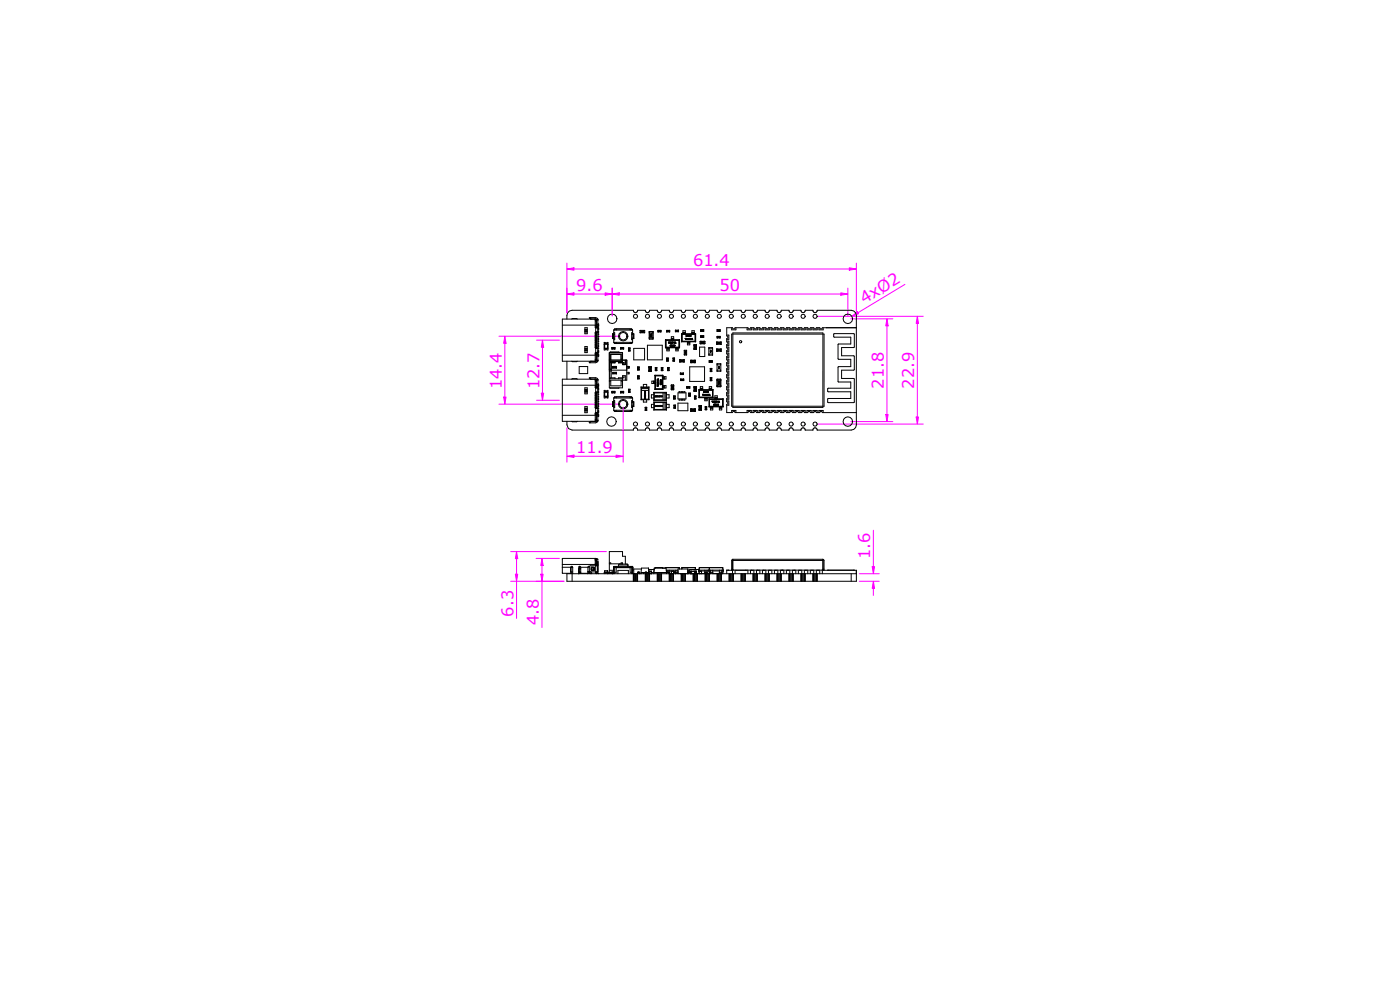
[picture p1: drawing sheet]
<svg xmlns="http://www.w3.org/2000/svg" width="297mm" height="210mm" viewBox="0 0 297 210" stroke-linecap="round" stroke-linejoin="round" font-family="sans-serif">
<defs><g id="words">
<g font-size="3.4" fill="#f0f">
<text x="147" y="56.4">61.4</text>
<text x="122.3" y="61.7">9.6</text>
<text x="152.6" y="61.7">50</text>
<text x="183.4" y="64.5" transform="rotate(-31 183.4 64.5)">4xØ2</text>
<text x="106.5" y="82.6" transform="rotate(-90 106.5 82.6)">14.4</text>
<text x="114.5" y="82.6" transform="rotate(-90 114.5 82.6)">12.7</text>
<text x="187.5" y="82.5" transform="rotate(-90 187.5 82.5)">21.8</text>
<text x="193.9" y="82.5" transform="rotate(-90 193.9 82.5)">22.9</text>
<text x="122.2" y="96.1">11.9</text>
<text x="184.6" y="118.5" transform="rotate(-90 184.6 118.5)">1.6</text>
<text x="108.9" y="130.8" transform="rotate(-90 108.9 130.8)">6.3</text>
<text x="114.3" y="132.6" transform="rotate(-90 114.3 132.6)">4.8</text>
</g>
</g></defs>
<!-- layer: dim -->
<path d="M185.3 112.5v7.7M182.3 123.3h4.2M182.3 121.7h4.2M185.3 123.3l.2 1.5h-.5zM185.3 124.8v1.5" fill="none" stroke="#f0f" stroke-width=".21"/>
<path d="M185.3 123.3l.2 1.5h-.5z" fill="#f0f"/>
<path d="M185 120.2h.5l-.2 1.5z" fill="none" stroke="#f0f" stroke-width=".21"/>
<path d="M185 120.2h.5l-.2 1.5z" fill="#f0f"/>
<path d="M113.7 118.5h5M115 120v1.8M113.7 123.3h5.9M114.7 121.8h.5l-.2 1.5zM115 123.3v9.8" fill="none" stroke="#f0f" stroke-width=".21"/>
<path d="M114.7 121.8h.5l-.2 1.5z" fill="#f0f"/>
<path d="M115 118.5l.2 1.5h-.5z" fill="none" stroke="#f0f" stroke-width=".21"/>
<path d="M115 118.5l.2 1.5h-.5z" fill="#f0f"/>
<path d="M108.3 117h20.3M109.6 117l.2 1.5h-.5zM109.6 118.5v3.3M108.3 123.3h11.3M109.6 123.3v7.9" fill="none" stroke="#f0f" stroke-width=".21"/>
<path d="M109.6 117l.2 1.5h-.5z" fill="#f0f"/>
<path d="M109.3 121.8h.5l-.2 1.5z" fill="none" stroke="#f0f" stroke-width=".21"/>
<path d="M109.3 121.8h.5l-.2 1.5z" fill="#f0f"/>
<path d="M180.7 67.1l1.2-1 .2 .4zM192 60.3l-10 6" fill="none" stroke="#f0f" stroke-width=".21"/>
<path d="M180.7 67.1l1.2-1 .2 .4z" fill="#f0f"/>
<path d="M120.3 55.8v10.6M121.8 57.1h58.4M180.2 56.8l1.5 .3-1.5 .2zM181.7 55.8v10.6" fill="none" stroke="#f0f" stroke-width=".21"/>
<path d="M180.2 56.8l1.5 .3-1.5 .2z" fill="#f0f"/>
<path d="M120.3 57.1l1.5-.3v.5z" fill="none" stroke="#f0f" stroke-width=".21"/>
<path d="M120.3 57.1l1.5-.3v.5z" fill="#f0f"/>
<path d="M129.9 62.4l1.5-.3v.5zM129.9 61.1v5.9M131.4 62.4h47M179.9 61.1v5.9" fill="none" stroke="#f0f" stroke-width=".21"/>
<path d="M129.9 62.4l1.5-.3v.5z" fill="#f0f"/>
<path d="M178.4 62.1l1.5 .3-1.5 .2z" fill="none" stroke="#f0f" stroke-width=".21"/>
<path d="M178.4 62.1l1.5 .3-1.5 .2z" fill="#f0f"/>
<path d="M105.8 71.3h25.8M107.1 71.3l.2 1.5h-.5zM107.1 72.8v11.4M105.8 85.7h25.8" fill="none" stroke="#f0f" stroke-width=".21"/>
<path d="M107.1 71.3l.2 1.5h-.5z" fill="#f0f"/>
<path d="M106.8 84.2h.5l-.2 1.5z" fill="none" stroke="#f0f" stroke-width=".21"/>
<path d="M106.8 84.2h.5l-.2 1.5z" fill="#f0f"/>
<path d="M113.8 72.2h4.9M115.1 72.2l.2 1.5h-.5zM115.1 73.7v9.7M113.8 84.9h4.9" fill="none" stroke="#f0f" stroke-width=".21"/>
<path d="M115.1 72.2l.2 1.5h-.5z" fill="#f0f"/>
<path d="M114.8 83.4h.5l-.2 1.5z" fill="none" stroke="#f0f" stroke-width=".21"/>
<path d="M114.8 83.4h.5l-.2 1.5z" fill="#f0f"/>
<path d="M180.5 67.6h8.9M188.2 67.6l.2 1.5h-.5zM188.2 69.1v18.8M180.5 89.4h8.9" fill="none" stroke="#f0f" stroke-width=".21"/>
<path d="M188.2 67.6l.2 1.5h-.5z" fill="#f0f"/>
<path d="M187.9 87.9h.5l-.2 1.5z" fill="none" stroke="#f0f" stroke-width=".21"/>
<path d="M187.9 87.9h.5l-.2 1.5z" fill="#f0f"/>
<path d="M173.5 67.1h22.4M194.6 67.1l.3 1.5h-.5zM194.6 68.6v19.9M173.5 90h22.4" fill="none" stroke="#f0f" stroke-width=".21"/>
<path d="M194.6 67.1l.3 1.5h-.5z" fill="#f0f"/>
<path d="M194.4 88.5h.5l-.3 1.5z" fill="none" stroke="#f0f" stroke-width=".21"/>
<path d="M194.4 88.5h.5l-.3 1.5z" fill="#f0f"/>
<!-- layer: 0 -->
<g fill="none" stroke="#000" stroke-width=".21">
<path d="M119.3 75.3h7.2M119.3 69h7.2M120.3 76.6v3.8M121.3 67.7l1-.1 .2 .1M121.3 76.6h1.2M122.9 77.8h1.8v1.5h-1.8zM124.1 74.4h.5M124.1 74.3h.5M124.1 74.2h.5M124.1 74.1h.5M124.1 74h.5M124.1 73.9h.5"/>
<path d="M124.1 73.5h.5v1.3h-.5zM124.1 70.4h.5M124.1 70.3h.5M124.1 70.2h.5M124.1 70.1h.5M124.1 70h.5M124.1 69.9h.5M124.1 69.5h.5v1.3h-.5zM125.2 76.7v.2M125.2 67.4v.2M125.3 67.6l-.1 .1M125.3 76.6v.1"/>
<path d="M125.3 67.7l-.3-.3h1.4l.3 .1 .1 .3M125.5 76.6h.1M125.5 67.7h.1M125.6 76.6h.1M125.6 67.7h.1M126.1 76.6h-.1M126.1 67.7h-.1M126.3 75.2h.2M126.3 75.1h.2M126.3 75h.2M126.3 74.9v1.7M126.3 73.8l.5 .1"/>
<path d="M126.3 73.7h.2M126.3 73.6h.2M126.3 73.5h.2M126.3 73.3h.2M126.3 73.2h.2M126.3 73.1h.2M126.3 73h.2M126.3 72.8h.2M126.3 72.7h.2M126.3 72.6h.2M126.3 72.5h.2M126.3 72.3h.2"/>
<path d="M126.3 72.2h.2M126.3 72.1h.2M126.3 72h.2M126.3 71.8h.2M126.3 71.7h.2M126.3 71.6h.2M126.3 71.5h.2M126.3 71.3h.2M126.3 71.2h.2M126.3 71.1h.2M126.3 71h.2M126.3 70.8h.2"/>
<path d="M126.3 70.7h.2M126.3 70.6h.2M126.3 70.6v3.2M126.3 69.4l.1 .2M126.3 69.1h.2M126.3 74.9h.5M126.3 70.5l.5 .1M126.3 74.8h.2M126.3 69.5h.2M126.3 76.6h.1M126.3 68.1h.2M126.4 76.2h.1"/>
<path d="M126.4 76.3v.3M126.4 76.3h.1M126.4 73.9v.9M126.4 73.3v.2M126.4 72.3v.2M126.4 71.8v.2M126.4 70.8v.2M126.4 69.5v.9M126.4 68l.1 1.5M126.4 67.7l.1 .1-.1 1.8M126.4 67.7v.3M126.4 74.8l-.1 .1"/>
<path d="M126.4 74.8l.1 1.7-.1 .1M126.4 69.6l.6-.1v.5h-.2M126.5 76.5l-.2 .1M126.5 76.5h.3M126.5 76.3v.2M126.5 75.8h.1M126.5 74.8l-.1 1.5M126.5 70.4v3.5M126.5 67.8l-.2-.1v1.7M126.5 67.8v.2M126.5 67.8h.3M126.5 75.5h.3"/>
<path d="M126.5 75.2h.3M126.5 75h.3M126.5 69.3h.3M126.5 68.8h.3M126.5 68.6h.1M126.5 68h-.1M126.8 67.6l.1 .2-.1 .2M126.8 67.7h-7.5v8.9h7.5M126.8 76.5l-.1 .3-.3 .1h-1.4l.3-.3M126.8 75.3h.2M126.8 75.1h.2v.5h-.2M126.8 74.9v1.6"/>
<path d="M126.8 74.5h.2M126.8 74.3h.2v.5h-.6M126.8 73.8h.2v.2h-.2M126.8 73.8h-.5M126.8 73.3h.2v.2h-.2M126.8 72.8h.2v.2h-.2M126.8 72.3h.2v.2h-.2M126.8 71.8h.2v.2h-.2M126.8 71.3h.2v.2h-.2M126.8 70.8h.2v.2h-.2M126.8 70.4l-.5 .2M126.8 70.3h.2v.2h-.2"/>
<path d="M126.8 69.4v5.5M126.8 69.4h-.5M126.8 69.1l-.5 .1M126.8 68.9h.2M126.8 68.7h.2v.5h-.2M126.8 76.3v.4M126.8 67.8v1.6M127 69.7l-.2 .1M128.2 73.8h.1M128.2 73h.1M128.2 72.6l.4 .2 .4-.2v1.6l-.4-.2-.4 .2zM128.3 73l-.1 .9"/>
<path d="M128.3 72.9l.6 .1M128.9 73v.9h-.6M128.9 73.9h.1M128.9 73.8h.1M128.9 72.9h-.7v1M128.9 72.9v1h-.7M128.9 72.9v.1M128.9 73h.1M129.3 76.4h3.7v4.2h-3.7M129.4 76.7v1.6M129.4 76.7l.3 .3M129.4 78.7v1.6"/>
<path d="M129.6 76.2h-.3M129.7 77v3.1M129.7 78.3h-.4M129.7 78.7h-.4M129.8 73.7h.7v.3h-.7zM129.8 73.7l.1 .1M129.9 74h-.1M129.9 73.7v.3M129.9 73.9h.1M130 71.8h.2M130 70.8v1M130 70.8h.2"/>
<path d="M130 70.8h.1M130 73.9h-.1M130 77.7v.4M130 77.7l.1 .1M130 79v.3M130 79l.1 .1M130 73.9h.1M130 73.8h.1M130.1 77.8v.2M130.1 78l-.1 .1M130.1 79.1v.1M130.1 79.2l-.1 .1"/>
<path d="M130.1 73.8v.1M130.1 73.8h.1M130.1 73.8h-.1M130.1 73.9h.1M130.2 72.6l.2 .2h.3M130.2 72.6h4M130.2 71.7v.9M130.2 70.6h.2v1.5h-.2M130.2 70v.9M130.2 70h4M130.2 73.8v.1M130.2 73.9h.1"/>
<path d="M130.3 73.9h-.1M130.3 73.8h.1M130.3 73.9h.1M130.3 73.8v.1M130.4 74h.1M130.4 73.7v.3M130.4 72.6v.3h3.6v-.3M130.4 70.9h-.2v.8h.2M130.4 69.8l-.2 .2M130.4 69.8v.2M130.4 73.7l-.1 .1M130.5 76.7v.3h-.8"/>
<path d="M130.5 76.9h-.9M130.7 77.8v.2M130.7 77.8h-.6M130.7 78l.1 .1M130.7 78h-.6M130.7 79.1v.1M130.7 79.1h-.6M130.7 79.2l.1 .1M130.7 79.2h-.6M130.7 72.6v.3M130.7 69.8v.2M130.8 77.7v.4"/>
<path d="M130.8 77.7l-.1 .1M130.8 77.7h-.8M130.8 78.1h-.8M130.8 79v.3M130.8 79l-.1 .1M130.8 79h-.8M130.8 79.3h-.8M131.2 76.7v.3h1.2M131.2 76.9h1.2v.4M131.3 74.7l-1.9 .1M131.3 74.7v.1M131.6 73.7h.7v.3h-.7z"/>
<path d="M131.7 73.7v.1M131.7 74h.1M131.7 73.7v.3M131.8 76.4v-1.2h-2.2v1.2M131.8 73.9h.1M131.8 73.8v.1M131.9 73.8l-.1 .1M131.9 73.9h-.1M131.9 73.8h.1M132 73.9h.1M132 73.8h-.1M132 73.8l-.1 .1"/>
<path d="M132 73.8v.1M132 73.8v.1zM132.1 73.8l-.1 .1M132.1 74.9h-2.8M132.1 76.2h-.3M132.1 76.7h-2.7M132.1 73.9h.1M132.1 73.8v.1M132.1 73.8h.1M132.2 73.9h.1M132.2 73.8v.1M132.2 74h.1"/>
<path d="M132.2 73.7v.3M132.3 73.7l-.2 .1M132.4 79.7v.4h-1.2v.2M132.7 76.4v.9h-.6v-2.5h-2.8v7.5h2.8v-2.6h.6v.9M133 77.7h.5v.4h-.5M133 78.5h-3.7M133 79h.5v.3h-.5M133.3 74.4h.4M133.3 73.8l.1 .1M133.3 73.8h.4v.7h-.4zM133.3 73.9h.4M133.4 77.7v.4"/>
<path d="M133.4 79v.3M133.4 74.4h-.1M133.5 74.1l-.1 .1M133.5 74.2h-.1M133.5 74.2h.1M133.5 74.2l.1 .1M133.5 74.2v.1M133.5 74.1v.1M133.5 74.1h.1M133.5 74l-.1 .1M133.5 74.1l.1 .1M133.6 74.1l-.2 .1"/>
<path d="M133.6 74l-.1 .1M133.6 74.2h-.1M133.6 73.9l-.2 .1M133.6 73.9h.1M133.6 74.1h-.1M133.6 74.4h.1M133.7 73.8l-.1 .1M133.7 72.6v.3M133.7 69.8v.2M134 70.9h.3v.8h-.3M134 69.8l.2 .2M134 69.8v.2"/>
<path d="M134 69.8h-3.6M134.2 72.6l-.2 .2h-.3M134.2 71.7v.9M134.2 70.8h.2M134.2 70.6h-.2v1.5h.2M134.2 70v.9M134.4 65.8h-13a1.34 1.34 0 0 0-1.1 1.9M134.4 65.8h.1M134.4 70.8v1M134.4 73.9h2.3v2.4h-2.3zM134.5 71.8h-.3M134.5 71.8h-.1"/>
<path d="M134.5 70.8h-.3M135.3 79.7h.3v.7h-.3zM135.3 79.8h.1M135.3 79.8h.3M135.3 78.4h.3M135.3 77.9h.1M135.3 77.9h.3M135.3 77.8h.3v.7h-.3zM135.3 65.8h1.6M135.3 65.8a.46 .46 0 0 1-.5 .5 .46 .46 0 0 1-.4-.5M135.3 78.4v.1M135.4 79.9h.1"/>
<path d="M135.4 80v.1M135.4 78.2v.1M135.4 78h.1zM135.4 78.1v.1M135.4 78v.2M135.4 80h.1M135.4 78.2h.1M135.4 78.3h.1M135.4 78v.1M135.5 80h.1M135.5 78.1h.1M135.5 78.1v.1"/>
<path d="M135.5 78.1l-.1 .1M135.5 79.9h-.1M135.5 78.4h-.1M135.5 78.3v.1M135.5 78.2h-.1M135.5 78.2l-.1 .1M135.5 78h-.1M135.5 78.3h.1M135.5 78.4l.1 .1M135.6 79.8h-.1M135.6 77.9h-.1M135.8 70.1h1v.5h-1z"/>
<path d="M135.8 70.1h.1M135.9 70.5l-.1 .1M135.9 70.1v.5M136.1 70.3h.1M136.1 70.3v.1M136.2 70.4h-.1M136.2 70.3h-.1M136.2 70.3v.1M136.2 70.3h.1M136.3 70.3h-.1M136.3 70.3h.1M136.3 70.3v.1"/>
<path d="M136.3 70.4h.1M136.4 70.3h.1M136.4 70.3v.1M136.5 70.3l-.1 .1M136.6 70.5l.1 .1M136.6 70.1v.5M136.7 70.1h-.1M136.9 65.8h.1M137.3 73.2h3.2v3.1h-3.2zM137.6 78.8h.6M137.6 77.8v.2h.6M137.6 77.8v1"/>
<path d="M137.6 77.8h.6M137.7 71.9h.8M137.7 71.6h.8M137.7 70.6h.8M137.7 70.3h.8M137.8 71.9h.7M137.8 70.3h-.1M137.8 70.3v1.6M137.8 70.6v1M137.8 78.5h.1M137.9 78.2v.1M137.9 78.2h.1"/>
<path d="M137.9 78.4v.1M137.9 78.3l-.1 .2M137.9 78.3h.1M137.9 78.1h.1M137.9 78.1l-.1 .1M137.9 78.4h.1M138 78.5h.1M138 78.2h.1M138 78.2h-.1M138 78.3h-.1M138 78.3l-.1 .1M138 78.1h-.1"/>
<path d="M138 78.4l-.1 .1M138 78.1l-.1 .1M138.1 70.9l.1-.1-.1 .1M138.1 70.9h.1M138.1 71.3h.1M138.1 71h.1M138.1 71.4h.1M138.1 71.2h.1zM138.1 70.9h.1zM138.1 71.3v.1M138.1 71l.1 .1M138.1 77.8v1"/>
<path d="M138.2 71h.1M138.2 71.4h.1M138.2 71.4h-.1M138.2 71l-.1 .1M138.2 78.8h-.1M138.2 78.6h-.6v.2M138.2 77.8h-.1M138.2 71.3h.1M138.2 71.3v.1M138.2 71v.1M138.3 71.3l-.1 .1M138.3 71.3h-.1"/>
<path d="M138.5 70.3v1.6M138.5 70.3h.1M138.9 79.6v3M138.9 79.6l.1 .1M139 79.6h1.6M139 79.6h-.1M139 78.5h.3M139 78l.1 .1M139 78.1h.3M139 78h.3v.6h-.3zM139 79.7v2.8M139 79.7h1.5"/>
<path d="M139 79.7v2.8h1.5M139 79.7h.1M139.1 78.5l-.1 .1M139.1 78.4h.2M139.1 78.1l.1 .1M139.1 78.1h.2M139.1 78.5h.1M139.1 78.5l.2 .1M139.1 78.2v.1M139.1 78.3h.1M139.1 78.4h.1M139.1 78.1v.1"/>
<path d="M139.2 78.2l-.1 .1M139.2 78.4h-.1M139.2 78.2h-.1M139.2 78.2h.1M139.2 78.3h.1M139.3 78.4h-.1M139.3 78.3l-.1 .1M139.3 78.3h-.1M139.3 78.1h-.2M139.3 78.1l-.1 .1M139.3 78.4h-.2M139.3 78.2l-.1 .1"/>
<path d="M139.3 78v.1M139.4 65.8h.1M139.4 65.8h-1.6a.46 .46 0 0 1-.4 .5 .46 .46 0 0 1-.5-.5M139.6 70.1h.6v.3h-.6zM139.6 70.1h.1M139.7 70.4h-.1M139.7 70.1v.3M139.7 70.2h.1M139.7 70.2v.1M139.8 70.2h-.1M139.8 70.2l-.1 .1M139.9 70.3h.1"/>
<path d="M139.8 70.2h.1M139.9 70.2v.1M139.9 70.2h.1M139.9 70.2l.1 .1M140 70.2h-.1M140 70.2h.1M140 70.2l-.1 .1M140 70.2v.1M140.1 70.2h.1M140.1 70.2v.1M140.1 70.4h.1M140.1 70.1v.3"/>
<path d="M140.2 70.1h-.1M140.3 78.5h.3M140.3 78v.1M140.3 78.1h.3M140.3 78h.3v.6h-.3zM140.3 78.5v.1M140.4 78.4h.1M140.4 78.1l.1 .1M140.4 78.1h.1M140.4 78.5h.1M140.4 78.5l.2 .1M140.4 78.2v.1"/>
<path d="M140.4 78.3h.1M140.4 78.1v.1M140.5 78.4h-.1M140.5 78.2h-.1M140.5 78.2h.1M140.5 78.3h-.1M140.5 78.3h.1M140.5 78.3l-.1 .1M140.5 78.4h.1M140.5 78.1h-.1M140.5 78.1v.1M140.5 79.7v2.8"/>
<path d="M140.5 79.7l.1-.1v3M140.5 78.2v.1M140.6 78v.1M140.6 79.9h.7v.5h-.7M140.8 79.9v.5M140.9 79.9v.5M141.2 72.1v1.7M141.2 72.1l.1 .1M141.2 73.8h2.9M141.2 72.1h2.9M141.2 72.1h.1M141.3 72.2v1.5h2.8"/>
<path d="M141.3 72.2h2.8M141.3 72.2l-.1 1.6M141.3 72.2h.1M141.4 70.1h.7v.3h-.7zM141.4 76.5h.4M141.4 75.9h.4v.7h-.4zM141.4 76h.1M141.4 76h.4M141.5 70.1h.1M141.5 73.8v.6h.5v-.6M141.5 74h.5M141.5 70.4h.1"/>
<path d="M141.5 70.1v.3M141.5 76.4h.2zM141.5 76.3h.1M141.5 76.2v.1M141.5 70.2h.1M141.6 70.2v.1l.1-.1M141.6 76.4h-.1M141.6 76.2l-.1 .1M141.6 76.2h-.1M141.6 78.5h.3M141.6 78l.1 .1M141.6 78.1h.3"/>
<path d="M141.6 78h.3v.6h-.3zM141.6 70.2l.1 .1M141.6 76.2h.1M141.7 76.4l-.3 .2M141.7 76.4h-.1M141.7 76.3l-.2 .1M141.7 76.2l-.1 .1M141.7 76.1l-.1 .1M141.7 78.5l-.1 .1M141.7 70.2h-.1M141.7 70.2h.1M141.7 76.4h.1"/>
<path d="M141.7 76.2h-.1M141.7 78.2l.1 .1M141.7 78.1h.1M141.7 70.2v.1M141.7 76.5l.1 .1M141.7 78.3h.1M141.7 78.4h.1M141.7 78.3v.1M141.8 76h-.1M141.8 70.2l-.1 .1M141.8 78.4l-.1 .1M141.8 78.4v.1"/>
<path d="M141.8 78.2l-.1 .1M141.8 78.2h-.1M141.8 78.2v.1M141.8 70.3h-.1M141.8 78.3h-.1M141.8 70.3h.1M141.8 78.3h.1M141.8 78.3l.1 .1M141.8 70.2l.1 .1M141.9 78.3l-.1 .1M141.9 78.1h-.2M141.9 78.6h.1"/>
<path d="M141.9 78h.1M141.9 70.2v.1M141.9 70.2h.1M141.9 70.2h-.1M141.9 72.7h.1M142 74h-.5M142 65.8h-1.6a.46 .46 0 0 1-.5 .5 .46 .46 0 0 1-.5-.5M142 65.8h.1M142 70.4h.1M142 70.1v.3M142 72.6l-.1 .2-.1-.2h.2M142 72.6l.1 .2"/>
<path d="M142 70.1h.1M142.1 72.6l-.2 .2M142.1 72.6h.1M142.1 72.7h.1M142.1 72.8h.1M142.2 72.6l-.1 .2M142.2 72.6h.1M142.2 73.2v.1M142.2 73.2l-.1 .1M142.2 73.2l.1 .1M142.2 73.4h.1M142.2 73.3h.1"/>
<path d="M142.3 72.6l-.1 .2M142.3 73.4h-.1M142.3 73.2l-.1 .1M142.3 72.7h.1M142.3 73.4h.1M142.3 73.3h.1M142.3 72.7v.1M142.3 72.7l.1 .1M142.3 72.5v.3M142.3 72.5v.2M142.3 73.2h.2l-.1 .2 .1-.2zM142.3 72.6h.1"/>
<path d="M142.4 72.8h-.1M142.4 72.6l-.1 .1M142.4 72.1v-.7h.5v.7M142.4 71.9h.5M142.4 71.8h.5M142.5 73.2h.1M142.5 73.4h.2zM142.5 72.6v.1M142.5 72.5l.1 .1M142.5 72.5v.1M142.5 72.7v.1M142.6 72.7h-.1"/>
<path d="M142.6 72.7h.1M142.6 72.7l-.1 .1M142.6 72.6h-.1M142.6 73.4v-.2v.2M142.7 72.7v.1M142.8 76.5h.3M142.8 75.9h.3v.7h-.3zM142.8 76h.1M142.8 76h.3M142.8 72.6l-.1 .1M142.8 72.6h-.1h.1l-.1 .1M142.8 72.6h.1"/>
<path d="M142.8 76.5v.1M142.9 72.7h.1M142.9 76.4h.1zM142.9 76.1v.1M142.9 76.5h.1M142.9 76.3h.1M142.9 76.2v.1M142.9 73.2l-.2 .1M142.9 73.2l.1 .2-.3-.1M142.9 73.2v.2l-.1-.1M142.9 73.2l-.1 .1M142.9 76.4h.1"/>
<path d="M142.9 76.2h.1M143 76.2h.1M143 76.2l-.1 .1M143 76.5l.1 .1M143 76.3l-.1 .1M143 76.4h-.1M143 76.2v.1M143 73.4h.2M143 73.4h.1M143.1 73.3l.1 .1M143.1 72.5l-.1 .2M143.1 72.5l.1 .3-.2-.1"/>
<path d="M143.1 73.3h.1M143.1 76h-.1M143.1 73.4h.1M143.2 73.4h.1M143.2 73.4h-.1M143.2 73.3h.1M143.2 73.2v.1M143.2 73.3v.1M143.2 73.3l-.1-.1-.1 .1M143.2 72.8h.2zM143.3 70h.7v.4h-.7zM143.3 72.8v-.2v.2"/>
<path d="M143.3 70l.1 .3M143.4 73.8v.6h.5v-.6M143.4 74h.5M143.4 70.3l-.1 .1M143.4 70v.4M143.4 70.3h.1M143.5 70.2v.1M143.5 70.1v.1M143.5 70.1v.2zM143.6 70.1l-.1 .2M143.6 70.1h.1M143.6 70.2h.1"/>
<path d="M143.7 70.2h.1M143.7 70.2l-.1 .1M143.7 70.2l.1 .1M143.8 70.2l-.1 .1M143.8 70.2v.1M143.9 70.3v.1M143.9 70v.4M143.9 74h-.5M143.9 70v.1M144.1 73.7v.1M144.1 73.7l.1 .1M144.1 73.7h.1"/>
<path d="M144.1 72.2v1.5M144.2 73.8h-.1M144.2 72.1l-.1 1.6M144.2 72.1l-.1 .1M144.2 72.1v1.7M144.2 76.3h1v.5h-1zM144.2 76.3h.1M144.3 79.1h.7v.4h-.7zM144.3 76.7l-.1 .1M144.3 76.3v.5M144.4 79.1v.1M144.4 79.1v.4"/>
<path d="M144.5 79.2v.2M144.5 79.4h.1M144.5 79.2h.1M144.5 79.4l-.1 .1M144.5 76.5v.1M144.5 65.8h-1.6a.46 .46 0 0 1-.5 .5 .46 .46 0 0 1-.4-.5M144.5 65.8h.1M144.5 79.3h.1M144.5 76.6h.1M144.6 76.5l-.1 .1M144.6 79.2l-.1 .1M144.6 79.2v.1"/>
<path d="M144.6 70.8v1.7l.1-.1M144.6 70.8l.1 .1M144.6 76.6h.1M144.6 70.8h3M144.6 70.8h.1M144.6 79.3v.1M144.6 79.2l-.1 .2M144.6 76.5v.1M144.6 79.2h.1M144.6 79.2l.1 .1M144.7 76.5l-.1 .1M144.7 76.5h-.1"/>
<path d="M144.7 76.6h.1M144.7 72.4h2.8M144.7 70.9h2.8M144.7 79.3h-.1M144.7 79.3h.1M144.7 79.3l-.1 .1M144.7 79.3v.1M144.7 70.9v1.5M144.7 70.9h.1M144.7 76.5h.1M144.8 76.5l-.1 .1M144.8 76.6h.1"/>
<path d="M144.8 76.5h.1M144.8 76.5v.1M144.8 79.2v.1M144.8 79.2v.2zM144.8 79.2v.2v-.1M144.9 76.6h.1M144.9 70.8v-.6h.5v.6M144.9 70.6h.5M144.9 70.5h.5M144.9 79.4v.1M144.9 79.1v.4M144.9 79.1v.1"/>
<path d="M145 76.7l.1 .1M145 76.3v.5M145.1 76.3h.1M145.2 75.2h.5M145.2 74.5h.5M145.2 74.3h.5v1h-.5zM145.2 74.4v.1M145.2 75.2v.1M145.3 71.8h.2zM145.4 74.9v.1M145.4 75h.1M145.4 74.8v.1"/>
<path d="M145.4 74.7l.1 .1M145.4 74.7h.1M145.4 74.9h.1M145.4 74.7v.1M145.4 72h.1M145.4 71.8v.2M145.4 74.6v.1M145.5 74.8h.1M145.5 74.7l-.1 .1M145.5 74.7h-.1M145.5 74.9h-.1M145.5 74.8l-.1 .1"/>
<path d="M145.5 71.3l.1 .1M145.5 71.2h.2M145.6 71.2l-.1 .1M145.6 71.2l.1 .1M145.6 71.2h.1M145.6 75.2l.1 .1M145.6 71.3v.1M145.7 74.4l-.1 .1M145.7 71.3h-.2M145.7 71.2h-.1M145.7 71.3h.1M145.7 71.3l-.1 .1"/>
<path d="M145.8 71.3l.2-.1-.1 .2M145.8 71.3l.1 .1M145.8 71.9l-.1 .1M145.8 71.9l-.2-.1 .1 .2M145.8 71.9h.1M145.8 72.8h.5M145.8 72.7h.5M145.8 72.5v.7h.5v-.7M145.9 72h.1M146 71.8h-.1M146 71.8h.1M146 71.1l.2 .1z"/>
<path d="M146.1 71.8h-.1M146.1 71.8l-.2 .2M146.1 71.8l-.1 .2h.1M146.1 71.8h-.2M146.1 72h-.2M146.1 71.2v.2v-.2M146.2 72h-.1M146.2 71.9h.1M146.2 71.8h-.1M146.2 71.4h.1M146.2 71.8h.1M146.2 71.8v.1"/>
<path d="M146.3 71.9l-.1 .1M146.3 71.8l-.1 .1M146.3 71.8h-.1M146.3 71.9l-.2 .1M146.3 77.8h3.2v3.1h-3.2zM146.3 71.2h.1M146.4 71.9v.1M146.4 71.2h-.1M146.4 71.2l-.2 .2M146.4 71.2l-.1 .2h.1M146.4 71.4h-.2M146.4 71.8v.1"/>
<path d="M146.4 71.8l-.1 .1M146.4 71.9v.1l-.1-.1M146.4 71.9h.1M146.4 71.8h.1M146.5 71.8h-.1M146.5 71.9l-.1 .1M146.5 71.9h-.1M146.5 71.3h-.1M146.5 71.8h.1M146.5 71.2v.1M146.5 71.2h.1M146.5 71.1v.1"/>
<path d="M146.5 71.3v.1M146.5 76.4h1M146.5 76.4v.5M146.5 76.4h.1M146.6 71.3h.1M146.6 71.2h-.1M146.6 71.9l.2 .1M146.6 71.3h-.1M146.6 71.1l-.1 .1M146.6 71.3h-.2M146.6 71.8l-.1 .2 .1-.2 .1 .2M146.7 71.9h-.1"/>
<path d="M146.7 76.4v.5h-.2M146.8 70.8v-.6h.5v.6M146.8 70.6h.5M146.8 70.5h.5M146.8 71.9l.2 .1-.1-.2-.2 .2M146.8 76.6h.1M146.8 76.6l.1 .1M146.8 71.9h.1M146.8 76.7h.1M146.9 76.7h-.1M146.9 71.9l-.1-.1v.2M146.9 76.7h.1"/>
<path d="M146.9 76.6v.1M146.9 76.7l-.1 .1M147 76.6l-.1 .1M147 76.7h.1M147 76.6v.2M147.1 65.8h-1.7a.46 .46 0 0 1-.4 .5 .46 .46 0 0 1-.5-.5M147.1 65.8h.1M147.1 76.7l-.1 .1M147.1 76.7h.1M147.1 76.7l.1 .1M147.2 74.1h.5M147.2 73.9h.5"/>
<path d="M147.2 73.3h.5M147.2 73.1h.5M147.2 76.7v.1M147.2 76.6v.1M147.2 74.1h.1M147.2 73.1v1M147.2 73.1h.1M147.3 73.3v.6M147.3 76.4v.5h.2M147.4 73.6v.1M147.4 73.7h.1M147.4 73.6h.1"/>
<path d="M147.4 73.4h.1M147.5 73.5h.1M147.5 73.4l-.1 .1M147.5 72.4l.1 .1M147.5 70.9l.1-.1v1.7M147.5 70.9v1.5M147.5 73.7l-.1 .1M147.5 73.4h-.1M147.5 73.4v.1M147.5 72.4h.1M147.5 73.7h.1M147.5 73.7h-.1"/>
<path d="M147.5 73.6v.1M147.5 73.6h.1M147.5 73.5v.1M147.5 76.9h-1M147.5 76.9h.1M147.5 76.4v.5M147.5 73.5l-.1 .1M147.5 73.4h.1M147.6 73.7l-.2 .1M147.6 73.5l-.1 .1M147.6 72.5h-3M147.7 73.1v1"/>
<path d="M148.4 73.6h1.1v2h-1.1zM148.5 72.9h1M148.5 72.4h1M148.6 72.9h.9M148.6 72.4v.5M148.6 72.4h-.1M148.6 71.2h.7v.3h-.7zM148.6 69.9h.7v.4h-.7zM148.7 71.2v.1M148.7 69.9v.1M148.7 71.5h.1M148.7 70.2v.1"/>
<path d="M148.7 71.2v.3M148.7 69.9v.4M148.7 72.4h.6M148.7 72.4v.5M148.8 71.3h.1M148.8 71.3v.1M148.8 70v.2zM148.8 70v.2M148.8 70.1v.1M148.8 70v.1M148.9 72.6l-.1 .1M148.9 72.6v.1z"/>
<path d="M148.9 70.1h.1M148.9 71.3v.1M148.9 71.3v.2zM148.9 72.7h.1M148.9 71.3v.2v-.1M148.9 70.1l.1 .1M148.9 70v.1M149 71.3v.1M149 71.3h.1M149 70l-.1 .1M149 70.2h.1M149 72.6l-.1 .1"/>
<path d="M149 72.6h.1M149 72.7h.1M149 71.4v.1M149 72.6v.1M149 72.7h-.1M149 71.4h.1M149 72.6l.1 .1M149 70v.2M149.1 70l-.1 .1M149.1 70.1l-.1 .1M149.1 72.6l-.1 .1M149.1 72.6v.1"/>
<path d="M149.1 71.4v.1M149.1 71.3v.1M149.2 70v.2M149.2 70h-.1M149.2 71.3l-.1 .2M149.2 72.6h.1M149.2 72.7h.1M149.2 71.5h.1M149.2 71.2v.3M149.2 70.2l.1 .1M149.2 69.9v.4M149.2 72.6v.1"/>
<path d="M149.3 72.7h.1M149.3 72.6h-.1M149.3 71.2l-.1 .1M149.3 69.9l-.2 .1M149.3 72.4v.5M149.5 72.4v.5M149.5 72.4h.1M150.4 75.1h.8M150.4 74h.8M150.4 73.8v.2M150.4 73.7h.8v1.6h-.8zM150.4 75.1v.2"/>
<path d="M150.4 76.5h.7v.3h-.7zM150.5 76.5v.1M150.5 76.8h.1M150.5 76.5v.3M150.6 76.6l.1 .1M150.6 76.6v.1M150.7 76.6l-.1 .1M150.7 76.7h.1M150.7 78.7h.3M150.7 78.1h.3v.7h-.3zM150.7 78.2h.1M150.7 78.2h.3"/>
<path d="M150.7 74.7h.1M150.7 74.5h.1M150.7 74.3v.1M150.7 74.5v.1M150.7 74.6h.1M150.7 78.7v.1M150.7 74.4h.1M150.7 76.6h.1M150.7 74.4v.1M150.7 74.3l.1 .1M150.8 76.7h-.1M150.8 74.7h-.1"/>
<path d="M150.8 74.5h-.1M150.8 74.4l-.1 .1M150.8 78.6h.1M150.8 78.4h.1M150.8 74.4h.1M150.8 76.6h-.1M150.8 76.6l-.1 .1M150.8 78.3h.1M150.8 74.5l-.1 .1M150.8 74.6h-.1M150.8 76.7h.1M150.8 74.6h.1"/>
<path d="M150.8 74.3v.1M150.8 74.5v.1M150.8 74.4v.1M150.8 78.5h.1M150.8 76.6v.2M150.8 76.6l.1 .1M150.8 76.6v.1M150.9 78.6h-.1M150.9 78.4h-.1M150.9 76.7h-.1M150.9 76.6l-.1 .1M150.9 76.7h.1"/>
<path d="M150.9 78.5h.1M150.9 78.5v.1M150.9 78.6l-.1 .1M150.9 78.6h.1M150.9 78.4h.1M150.9 78.5l-.1 .1M150.9 78.3h-.1M150.9 78.3h.1M150.9 76.6h.1M151 78.7v.1M151 76.6v.1M151 78.2h.1"/>
<path d="M151 76.8h.1M151 76.5v.3M151.1 76.5l-.2 .1M151.1 75.1l.1 .2M151.2 73.8l-.1 .2M152 74h1v.5h-1zM152 72.5h1v.5h-1zM152.1 74l.1 .1M152.1 72.5l.1 .1M152.1 71.4h.7v.3h-.7zM152.1 69.9h.7v.4h-.7zM152.1 78.5h.8"/>
<path d="M152.1 77.4h.8M152.1 77.2h.8v1.6h-.8zM152.1 77.2l.1 .2M152.2 71.4h.1M152.2 69.9v.1M152.2 78.5l-.1 .2M152.2 74.5h-.1M152.2 74v.5M152.2 73h-.1M152.2 72.5v.5M152.2 71.6v.1M152.2 71.4v.3"/>
<path d="M152.2 70.2v.1M152.2 69.9v.4M152.2 70h.1M152.3 71.4l-.1 .2M152.3 70l-.1 .2M152.3 71.6h.1M152.3 70.2h.1M152.3 71.5l.1 .1M152.3 70.1h.1M152.3 72.7v.1M152.3 72.8h.1M152.4 74.3h-.1"/>
<path d="M152.4 72.8h-.1M152.4 71.5l-.1 .1M152.4 71.5h-.1M152.4 70.1h-.1M152.4 71.4v.1M152.4 71.4l-.1 .1M152.4 70v.1M152.4 70l-.1 .1M152.4 74.3h.1M152.4 72.8l-.1 .1M152.4 72.8h.1M152.4 74.2v.1"/>
<path d="M152.4 74.2h.1M152.4 71.5v.1M152.4 70.1v.1M152.4 70.1l-.1 .1M152.4 72.8v.1M152.4 71.5l.1 .1M152.4 70.1l.1 .1M152.5 78.1h.1M152.5 74.2l-.1 .1M152.5 74.3h-.1M152.5 72.8h-.1M152.5 72.7l-.1 .1"/>
<path d="M152.5 77.9h.1M152.5 70.2h-.1M152.5 71.6h.1M152.5 74.2v.1M152.5 74.3h.1M152.5 72.8h.1M152.5 72.8l-.1 .1M152.5 72.7v.1M152.5 70.1h.1M152.5 70.1v.1M152.5 77.8l.1 .1M152.5 77.8v.1"/>
<path d="M152.5 78h.1M152.5 78v.1M152.5 77.8h.1M152.5 77.7v.1M152.5 74.2h.1M152.5 72.9h.1M152.5 78.2h.1M152.6 71.5v.1M152.6 74.3h.1M152.6 72.8h.1M152.6 77.9h-.1M152.6 78.1h.1"/>
<path d="M152.6 78.1l-.1 .1M152.6 70.1h.1M152.6 77.9l-.1 .1M152.6 78h-.1M152.6 77.9h.1M152.6 71.4v.1M152.6 71.4v.2M152.6 70l.1 .1M152.6 74.3h-.1M152.6 74.2v.1M152.6 74.2l-.1 .1M152.6 72.8v.1"/>
<path d="M152.6 72.8l-.1 .1M152.6 78l-.1 .1M152.7 74.3h.1M152.7 74.2v.1M152.7 74.2l-.1 .1M152.7 72.7l-.1 .1M152.7 72.7v.1M152.7 71.6v.1M152.7 71.4v.3M152.7 70.2v.1M152.7 69.9v.4M152.7 72.8l-.1 .1"/>
<path d="M152.7 71.4h.1M152.7 69.9v.1M152.9 78.5v.2M152.9 74.5h.1M152.9 74v.5M152.9 73h.1M152.9 72.5v.5M152.9 77.2v.2M153 74l-.1 .1M153 72.5l-.1 .1M154.2 80h.4v.9h-.4M154.2 78.7h.4v.9h-.4"/>
<path d="M154.2 77.4h.4v.9h-.4M154.2 76.2h.4v.9h-.4M154.2 74.9h.4v.9h-.4M154.2 73.6h.4v.9h-.4M154.2 72.4h.4v.9h-.4M154.2 71.1h.4v.9h-.4M155.2 70.9h19.6v15.3h-19.6zM155.2 69.5v.5h.9v-.5M155.5 70.6h19.1v15.8h-19.1zM158.1 65.8h1.7a.45 .45 0 0 0 .4 .5 .45 .45 0 0 0 .5-.5h1.6a.45 .45 0 0 0 .5 .5 .45 .45 0 0 0 .4-.5h1.6a.45 .45 0 0 0 .5 .5 .45 .45 0 0 0 .4-.5h1.7a.45 .45 0 0 0 .4 .5 .45 .45 0 0 0 .5-.5h1.6a.45 .45 0 0 0 .5 .5 .45 .45 0 0 0 .4-.5h1.7a.45 .45 0 0 0 .4 .5 .45 .45 0 0 0 .5-.5h7.2l.5 .2 .4 .4 .2 .5v20.6M158.1 65.8a.46 .46 0 0 1-.4 .5 .46 .46 0 0 1-.5-.5h-1.6a.46 .46 0 0 1-.5 .5 .46 .46 0 0 1-.4-.5h-1.7a.46 .46 0 0 1-.4 .5 .46 .46 0 0 1-.5-.5h-1.6a.46 .46 0 0 1-.4 .5 .46 .46 0 0 1-.5-.5h-1.6a.46 .46 0 0 1-.5 .5 .46 .46 0 0 1-.4-.5M158.5 69.5v.5h.9v-.5"/>
<path d="M159.8 69.5v.5h.9v-.5M161 69.5v.5h.9v-.5M162.3 69.5v.5h.9v-.5M163.6 69.5v.5h.9v-.5M164.8 69.5v.5h.9v-.5M166.1 69.5v.5h.9v-.5M167.4 69.5v.5h.9v-.5M168.6 69.5v.5h.9v-.5M169.9 69.5v.5h.9v-.5M171.2 69.5v.5h.9v-.5M172.5 69.5v.5h.9v-.5M173.7 69.5v.5h.9v-.5"/>
<path d="M175.3 69.5h.1M176.9 70.8h4.2l.1 .1v2.8h-2.7v1.8h2.6l.1 .1v2.9h-2.7v1.8h2.6l.1 .1v4.9l-.1 .1h-5.4l-.1-.1 .1-.8h4.8v-1.4h-4.8l-.1-.1 .1-.6h4.8v-1.4h-2.7v-3.1l.1-.1h2.6v-1.6h-2.6l-.1-.1v-3.1h2.7v-1.5h-3.5l-.1-.1zM181.7 69.5h-7.2l-.3 .3-.3-.3h-.7l-.3 .3-.3-.3h-.7l-.3 .3-.2-.3h-.8l-.2 .3-.3-.3h-.7l-.3 .3-.3-.3h-.7l-.3 .3-.2-.3h-.8l-.2 .3-.3-.3h-.7l-.3 .3-.3-.3h-.7l-.3 .3-.3-.3h-.7l-.3 .3-.2-.3h-.7l-.3 .3-.3-.3h-.7l-.3 .3-.3-.3h-.7l-.3 .3-.2-.3h-2.8l-.2 .3-.3-.3h-1.2v1.8l.2 .2-.2 .3v.7l.2 .3-.2 .3v.7l.2 .3-.2 .2v.8l.2 .2-.2 .3v.7l.2 .3-.2 .3v.7l.2 .3-.2 .3v.7l.2 .3-.2 .2v.7l.2 .3-.2 .3v.7l.2 .3-.2 .3v.7l.2 .3-.2 .2v.8l.2 .2-.2 .3v.7l.2 .3-.2 .3v1.7h1.2l.3-.3 .2 .3h2.8l.2-.3 .3 .3h.7l.3-.3 .3 .3h.7l.3-.3 .3 .3h.7l.2-.3 .3 .3h.7l.3-.3 .3 .3h.7l.3-.3 .3 .3h.7l.3-.3 .2 .3h.8l.2-.3 .3 .3h.7l.3-.3 .3 .3h.7l.3-.3 .2 .3h.8l.2-.3 .3 .3h.7l.3-.3 .3 .3h.7l.3-.3 .3 .3h7.2M119.3 88.1h7.2M119.3 81.7h7.2M120.3 89.4v.7l.3 .8 .8 .3h13a.46 .46 0 0 1 .4-.5 .46 .46 0 0 1 .5 .5M121.3 80.4l1-.1 .2 .1M121.3 89.4h1.2M124.1 87.2h.5M124.1 87.1h.5M124.1 87h.5M124.1 86.8h.5"/>
<path d="M124.1 86.7h.5M124.1 86.6h.5M124.1 86.3h.5v1.2h-.5zM124.1 83.2h.5M124.1 83.1h.5M124.1 83h.5M124.1 82.8h.5M124.1 82.7h.5M124.1 82.6h.5M124.1 82.3h.5v1.2h-.5zM125.2 89.4v.3M125.2 80.1v.3"/>
<path d="M125.3 80.4h-.1M125.3 89.4h.1M125.5 89.4h.1M125.5 80.4h.1M125.6 89.4h.1M125.6 80.4h.1M126.1 89.4h-.1M126.1 80.4h-.1M126.3 88h.2M126.3 87.7v1.7l.2-.2M126.3 87.8h.2M126.3 87.8h.5"/>
<path d="M126.3 86.5l.5 .2M126.3 86.5h.2M126.3 86.3h.2M126.3 86h.2M126.3 85.8h.2M126.3 85.5h.2M126.3 85.3h.2M126.3 85h.2M126.3 84.8h.2M126.3 84.5h.2M126.3 84.3h.2M126.3 84h.2"/>
<path d="M126.3 83.8h.2M126.3 83.5h.2M126.3 83.3v3.2M126.3 82.2l.1 .1M126.3 81.8h.2M126.3 87.6l.5 .1M126.3 83.3h.2M126.3 87.6h.2M126.3 82.2h.2M126.3 80.8h.2M126.4 89h.1M126.4 89.1v.2"/>
<path d="M126.4 86.6v1M126.4 86v.3M126.4 85v.3M126.4 84.5v.3M126.4 83.5v.3M126.4 82.2v1M126.4 80.7l.1 1.6M126.4 80.5v.2M126.4 89.1h.1M126.4 80.7h.1M126.4 87.5l.1 1.8-1.2 .1-.3 .3h1.4l.3-.1 .1-.4v-1.5M126.4 87.5l-.1 .2"/>
<path d="M126.4 87.5h.4M126.4 82.3h.4M126.5 89.1v.1M126.5 89.2h.3M126.5 87.5l-.1 1.6M126.5 83.2v3.5M126.5 81.3h.1M126.5 80.6l-.2-.2v1.8M126.5 80.6v.1M126.5 80.6h.3M126.5 88.5h.1M126.5 88.2h.3"/>
<path d="M126.5 82h.3M126.5 81.6h.3M126.8 80.3l.1 .2-.1 .3M126.8 87.5v.2M126.8 80.4h-7.5v9h7.5M126.8 88.1h.2M126.8 87.9h.2v.5h-.2M126.8 87.9h-.5M126.8 87.3h.2M126.8 87.1h.2v.5h-.2M126.8 86.6h.2v.2h-.2M126.8 86.5h-.5"/>
<path d="M126.8 86.1h.2v.2h-.2M126.8 85.6h.2v.2h-.2M126.8 85.1h.2v.2h-.2M126.8 84.6h.2v.2h-.2M126.8 84.1h.2v.2h-.2M126.8 83.6h.2v.2h-.2M126.8 83.2l-.5 .1M126.8 83.3h-.5M126.8 83.1h.2v.2h-.2M126.8 82.5h.2M126.8 82.3v5.2M126.8 82.3h.2v.5h-.2"/>
<path d="M126.8 82.2h-.5M126.8 82.2v.1M126.8 81.9h-.5M126.8 81.7h.2M126.8 81.5h.2v.5h-.2M126.8 89v.4M126.8 80.6l-.1-.4-.3-.1h-1.4l.3 .3 1.2 .1-.1 1.8M126.8 80.6v1.6M128.2 84h.1M128.2 83.2h.1M128.2 82.8l.4 .2 .4-.2v1.6l-.4-.2-.4 .2zM128.3 83.2l-.1 .9"/>
<path d="M128.3 83.1h.6M128.9 83.1v1h-.6M128.9 84.1h.1M128.9 84h.1M128.9 83.2h.1M128.9 83.1h-.7v1M128.9 83.1v1h-.7M128.9 83.1v.1M129.5 82.3h-.1M129.6 80.8h-.3M129.8 83h.7v.3h-.7zM129.8 83.3h.1"/>
<path d="M129.8 83l.1 .1M129.9 83v.3M129.9 86.2h.3M130 85.3l-.1 .9M130 85.3h.2M130 83.1v.1M130 83.1l-.1 .1M130 83.2h.1M130 83.1h.1M130.1 83.2h.1M130.1 83.1h-.1M130.1 83.1h.1"/>
<path d="M130.1 83.1v.1M130.2 83.2h.1M130.2 87l.2 .2h.3M130.2 87h4M130.2 86.1v.9M130.2 85h.2v1.5h-.2M130.2 84.4v.9M130.2 84.4h4M130.2 83.1v.1M130.3 83.1h.1M130.3 83.2h.1M130.3 83.1v.1"/>
<path d="M130.4 83v.3M130.4 87v.3h3.6v-.3M130.4 85.3h-.2l-.1 .8h.3M130.4 84.4v-.2h3.6v.2M130.4 83.3h.1M130.4 83v.1M130.5 80.3v-.2h-.9l-.2 .2M130.7 87v.3M130.7 84.2h-.3l-.2 .2M130.7 84.2v.2M131.3 82.3h-1.8M131.6 83h.7v.3h-.7z"/>
<path d="M131.7 83.3h.1M131.7 83v.1M131.7 83v.3M131.8 80.6v1.2h-2.2v-1.2M131.8 83.1h.1M131.8 83.1v.2M131.8 83.2v.1M131.8 83.2l.1 .1M131.9 83.1v.1M131.9 83.1v.2M131.9 83.2h.1M132 83.1h.1"/>
<path d="M132 83.1v.1M132 83.2h.1M132.1 83.2l-.1 .1M132.1 80.3h-2.7M132.1 80.8h-.3M132.1 83.1v.1M132.1 83.2h.1M132.1 83.1h.1M132.1 83.1v.2M132.2 83.1l-.1 .1M132.2 83v.3M132.3 83.3h.1"/>
<path d="M132.3 83l-.1 .1M133.3 82.6h.4v.6h-.4zM133.3 82.6l.4 .1M133.4 83.1v.1M133.4 82.6v.1M133.4 82.7h.1M133.5 82.9h.1M133.5 82.9h-.1M133.5 83h.1M133.5 82.9l-.1 .1M133.5 83h-.1M133.5 82.8h.1"/>
<path d="M133.5 82.8v.1M133.5 82.9l.1 .1M133.6 83l-.2 .1M133.6 83h-.1M133.6 82.8l-.1 .1M133.6 82.9l-.1 .1M133.6 82.7h-.2M133.6 82.7h.1M133.6 83.1v.1M133.6 82.6v.1M133.7 83.1l-.4 .1M133.7 87v.3"/>
<path d="M133.7 84.2h.3l.2 .2M133.7 84.2v.2M134 85.3h.2v.8h-.2M134.2 87l-.2 .2h-.3M134.2 86.1v.9M134.2 85.2l.2 .1M134.2 85h-.2v1.5h.2M134.2 84.4v.9M134.4 85.2v1M134.4 86.2h-.2M134.4 86.2h.1M134.4 85.2v.1"/>
<path d="M135.3 80.3h.3M135.3 91.2h.1M135.3 80.3h.1M135.4 80.1h.1M135.4 80.2h.1M135.5 80h-.1M135.5 80.2h-.1M135.5 80.1h-.1M135.5 80.1l-.1 .1M135.5 80.3h.1M136 84.8h1.7M136 82.1v2.7"/>
<path d="M136 82.1h1.7M136 82.1l.1 .1M136.1 84.7l-.1 .1M136.1 84.7h1.5M136.1 82.8h1.5M136.1 82.4h1.5M136.1 82.2v2.5M136.1 82.2h1.5M136.5 84.8v.5h.7v-.5M136.5 82.1v-.6h.7v.6M136.7 83.5h.3l-.1 .2zM136.8 83.3h.1z"/>
<path d="M136.8 83.6h.1M136.8 84.2v.2l.2-.1M136.8 84.2v.1M136.8 84.5l.2 .1v-.2h-.3l.2 .2M136.8 84.1l.1-.1v.2M136.8 84h-.1l.1 .2M136.8 83.8h.1M136.9 84.3h-.1M136.9 87h.3M136.9 86.4h.3v.7h-.3zM136.9 86.4l.1 .2M136.9 86.5h.3"/>
<path d="M136.9 83.8h-.1M136.9 84.1l-.1 .1M136.9 83l-.1 .2v-.3v.1M136.9 83.8l.1 .1h-.3l.2-.1M136.9 84.2v.1M136.9 84.2l.1 .1M136.9 83v.2v-.2l-.1 .1M136.9 84.3h.1M136.9 87h.1M137 86.9h.1zM137 86.8h.1M137 86.5v.1"/>
<path d="M137 86.8v.1M137 86.6h.1M137 86.6v.1M137 86.7v.1M137.1 86.8h-.1M137.1 86.6h-.1M137.1 86.7l-.1 .2M137.1 86.7h.1M137.1 86.6h.1M137.1 86.6l-.1 .1M137.1 86.5h-.1M137.2 87h.1"/>
<path d="M137.2 86.4v.1M137.6 84.7l.1 .1M137.6 82.2v2.5M137.7 82.1v2.7M137.7 82.1l-.1 .1M137.8 91.2a.46 .46 0 0 0-.5-.5 .46 .46 0 0 0-.4 .5h-1.6M137.8 91.2h.1M138.7 80.8v.5M138.7 84.9h2.7M138.7 83.7h-.5v.7h.5M138.7 83.2v1.7M138.7 83.2l.1 .1"/>
<path d="M138.7 83.2h2.7M138.7 87h2.7M138.7 85.8h-.5v.7h.5M138.7 85.3v1.7M138.7 85.3l.1 .1M138.7 85.3h2.7M138.8 84.8h2.5M138.8 84.8l-.1 .1M138.8 83.3v1.5M138.8 83.3h2.5M138.8 86.9h2.5M138.8 86.9l-.1 .1"/>
<path d="M138.8 85.4v1.5M138.8 85.4h2.5M138.9 86.1h.1M138.9 80.8v.5M138.9 80.8h-.6v.5h.6M139 82.6h1.6M139 84l.1 .2h-.2zM139 84.1h.1M139 86.1l-.1 .1h.2v-.2l-.2 .2M139 82.5l-.1 .1M139 82.5h1.5M139.1 84l.2 .1-.2 .1z"/>
<path d="M139.2 86.1l.1 .1M139.2 86v.1M139.2 86l.1 .1M139.2 84.1v.1M139.2 86.2h.1M139.2 86.1v.1M139.3 86.2h-.1M139.3 86.1h-.1M139.3 84.1l.1 .1M139.3 86.1l.2-.1-.1 .2M139.3 86.1v.1M139.3 84.1v-.1h.2l-.1 .2"/>
<path d="M139.3 84.1h.1M139.3 86.2h.1M139.4 81.4h.2M139.4 81.2l.1 .1M139.4 80.7l.1 .1M139.4 80.7l.1-.1 .2 .1M139.4 81.9h.3zM139.4 81.7l.1 .2M139.4 80.9v.2M139.4 80.4v.1M139.4 80.4h.2M139.4 81.7l.3 .1"/>
<path d="M139.4 80.9v.1M139.4 80.7h.2M139.4 81.1h.1M139.4 81l.2 .1M139.5 81.1l-.1 .1zM139.5 81l.1 .1M139.5 81.4h-.1M139.5 81h-.1M139.5 80.8v.1M139.5 81.6v.1M139.5 81.6h.1M139.5 81.3l-.1 .1"/>
<path d="M139.5 81.3l.1 .1M139.5 81.2h.1M139.5 81.2l-.1 .1M139.5 81.4h.1M139.5 81.4l-.1 .1M139.6 81.2h-.1M139.6 81.4l-.1 .1M139.6 81v.1M139.6 84l.1 .1-.1 .1zM139.6 81.2v.1M139.6 81.2h.1M139.6 81.3h-.1"/>
<path d="M139.6 86l.1 .1v.1zM139.6 81.8l-.1 .1M139.6 81.6l-.2 .1M139.6 81.4h.1M139.6 81h.1M139.6 80.3l.1 .2M139.6 80.3h.1M139.7 81.6l-.3-.1 .1 .2M139.7 81.6l-.3 .1M139.7 81.2h-.1M139.7 80.5h-.1M139.7 80.7l-.2 .1"/>
<path d="M139.8 84h.2v.2zM139.8 86.1l.2-.1v.2zM139.9 84h.1M139.9 84l-.1 .1M139.9 86.1h.1M139.9 84.1h-.1M139.9 84v.1M139.9 86.1v.1M140 80.9l.2 .1 .1-.1M140 80.9l.2-.1 .1 .1M140 80.7h.1M140 81.4h.1"/>
<path d="M140 81.1v.1M140 81.3v.1M140 81.1h.3M140.1 81.3h-.1M140.1 80.9h.2M140.1 81.3l.1 .1M140.1 80.7h.1M140.1 81.5h.1M140.1 81.5v.1l.1-.1M140.1 81.5v.1M140.1 80.5l-.1 .2M140.1 80.5v.1"/>
<path d="M140.1 80.6v.1M140.1 81.3h.1M140.2 84v.1zM140.2 81.5l-.1 .1M140.2 86.1v.1zM140.2 81.5h.1M140.2 80.6l-.1 .1M140.2 81.3v.1M140.2 80.7h.1M140.2 80.6h.1M140.3 81.5l-.1 .1M140.3 81.5h-.1"/>
<path d="M140.3 81.2h.1M140.3 81.3h-.1M140.3 81v.2M140.3 81h.1M140.3 80.6h-.1M140.3 80.6l-.1 .1M140.3 80.6l-.2 .1M140.3 91.2a.46 .46 0 0 0-.4-.5 .46 .46 0 0 0-.5 .5h-1.6M140.3 91.2h.1M140.4 84v.1M140.4 84.1l.1 .1-.1-.1M140.4 86v.2h.1v-.2"/>
<path d="M140.4 86l.1 .1M140.4 86v.1M140.5 84.1l-.1 .1M140.5 84.1h-.1M140.5 84h-.2l.1 .1M140.5 82.5l.1 .1M140.5 82.5h.1M140.6 82.6h.1M140.6 81.8h.7v.5h-.7M140.7 83.3v1.5M140.7 85.4v1.5M140.8 81.8v.5"/>
<path d="M140.9 81.8v.5M141.1 83.3v1.5M141.1 85.4v1.5M141.3 84.8l.1 .1M141.3 83.3v1.5M141.3 86.9l.1 .1M141.3 85.4v1.5M141.4 83.7h.5v.7h-.5M141.4 83.2v1.7M141.4 83.2l-.1 .1M141.4 85.8h.6v.7h-.6M141.4 85.3v1.7"/>
<path d="M141.4 85.3l-.1 .1M142.4 82.5h.5M142.4 81.9h.5M142.4 81.7h.5M142.4 82.7h.5M142.4 81.7v1M142.4 81.7h.1M142.4 81.9v.6M142.6 82h.1M142.6 82.4h.1M142.6 82.3l.1-.1zM142.6 82.1v.1"/>
<path d="M142.6 82.1h.1M142.7 82.1h.1M142.7 82.2h.1M142.7 82.2v.1M142.7 82.3h.1M142.7 82.4h.1M142.7 82.3l-.1 .1M142.7 82.3v.1M142.7 82h-.1h.1M142.8 82.3l-.1 .1M142.8 82.3h-.1M142.9 91.2a.46 .46 0 0 0-.5-.5 .46 .46 0 0 0-.4 .5h-1.7"/>
<path d="M142.9 91.2h.1M142.9 81.9v.8M142.9 84.6h.3M142.9 84h.3v.7h-.3zM142.9 84l.1 .1M142.9 84.1h.3M142.9 81.7v.9M142.9 82.6l-.5 .1M142.9 82.6v.1M142.9 81.7h.1M143 84.6h-.1M143 86.5h.3"/>
<path d="M143 86h.3M143 85.9h.3v.7h-.3zM143 86h.1M143 84.4h.1M143 84.2h.1M143 84.2v.1M143 84.3h.1M143.1 86.3h.1zM143.1 86.2h.1M143.1 84.3l-.1 .1M143.1 84.3l.1 .1M143.1 84.4h-.1"/>
<path d="M143.1 84.2l-.1 .1M143.1 84.2h.1M143.1 86.3v.1M143.1 84.5h-.1M143.1 84.5h.1M143.1 84.3h.1M143.1 84.4h.1M143.1 84.1l-.1 .1M143.1 86.1v.1M143.1 86.4h.1M143.1 86.1h.1M143.2 84.2l-.1 .1"/>
<path d="M143.2 86.2h.1M143.2 86.2l-.1 .1M143.2 84.6h.1M143.2 86.2v.1M143.2 86.4h.1M143.2 86.5h-.2M143.2 84v.1M143.2 86.5h.1M143.3 86h-.1M143.8 85.5h2.1v1.6h-2.1zM143.8 83.3h1.7v1.3h-1.7zM144.1 84.6v.3h.2v-.3"/>
<path d="M144.1 83.3v-.2h.2v.2M144.4 80.4h.7v.3h-.7zM144.4 80.4h.1M144.5 80.4v.3M144.5 80.5h.1M144.5 80.6l-.1 .1M144.5 80.5v.1M144.6 84.6v.3h.2v-.3M144.6 83.3v-.2h.2v.2M144.6 80.5v.1M144.6 80.6h.1M144.6 80.5h.1"/>
<path d="M144.6 80.5l.1 .1M144.7 80.5l-.1 .1M144.7 80.5h.1M144.7 80.5v.1M144.8 80.6h-.1M144.8 80.6h.1M144.9 80.6h-.1M144.9 80.5l-.1 .1M144.9 80.6h.1M144.9 80.5v.1M145 80.7h.1M145 80.4v.3"/>
<path d="M145 80.4h.1M145.1 84.6v.3h.2v-.3M145.1 83.3v-.2h.2v.2M145.4 91.2a.46 .46 0 0 0-.4-.5 .46 .46 0 0 0-.5 .5h-1.6M145.4 91.2h.1M145.7 82h.7v.3h-.7zM145.7 82.3h.1M145.7 82l.1 .1M145.8 82v.3M145.9 82.1v.1M146 82.2h.1M145.9 82.1h.1"/>
<path d="M146 82.1h-.1M146 82.1h.1M146 82.1v.1M146.1 82.2h.1M146.1 82.1v.1zM146.1 84h.3M146.1 83.4l.1 .1M146.1 83.5h.3M146.1 83.4h.3v.7h-.3zM146.1 82.1v.1M146.2 84h-.1M146.2 82.1v.1"/>
<path d="M146.2 82.1h.1M146.2 83.8h.1M146.2 83.9h.1M146.2 83.5h.2M146.2 82.2h.1M146.2 83.5h.1M146.3 82v.3M146.3 83.9h-.1M146.3 83.6v.1M146.3 83.8l-.1 .1M146.3 83.8v.1M146.3 82.3h.1"/>
<path d="M146.3 82v.1M146.3 83.8h.1M146.3 83.7h.1M146.3 83.7l.1 .1M146.3 83.9h.1M146.4 83.5h.1M146.4 84h.1M146.4 83.4v.1M146.5 87.2h1M146.5 87.2v.1M146.5 86.7h1M146.5 86.7h.2v.6"/>
<path d="M146.5 86.7v.6M146.8 87h.1M146.8 86.9v.1M146.8 87v.1M146.9 87h-.1M146.9 87h.1M147 86.9v.1M147 87l-.1 .1M147 87h.1M147 87.1h.1M147 86.9h.1M147 86.9v.2"/>
<path d="M147.1 87.1h.1M147.1 87v.1M147.1 87h.1M147.1 87l.1 .1M147.2 83h.5M147.2 82.8h.5M147.2 82.2h.5M147.2 87v.1M147.2 86.9v.1M147.2 83h.1M147.2 82v1M147.2 82h.5v1"/>
<path d="M147.3 82.2v.6M147.3 84.6h.4M147.3 84h.4v.7h-.4zM147.3 84l.3 .1M147.3 84.1h.4M147.4 84.6h-.1M147.4 82.6h.1M147.4 82.5v.1M147.4 82.5h.1l-.1 .1M147.4 82.4h.1zM147.4 84.2h.2zM147.4 84.1h.1"/>
<path d="M147.4 82.3h.1M147.4 84.3h.1M147.5 84.4h.1M147.5 84.3l-.1 .1M147.5 82.4h.1M147.5 82.3l-.1 .1M147.5 82.6l-.1 .1M147.5 84.4v.1M147.5 84.4l.1 .1M147.5 82.6h.1M147.5 84.3h-.1M147.5 82.6h-.1"/>
<path d="M147.5 82.5v.1M147.5 86.7h-.2v.6M147.5 86.7v.6M147.5 87.2v.1M147.5 84.2h-.1M147.5 82.3h-.1M147.5 82.3h.1M147.5 84.3h.1M147.5 84.3l.1 .1M147.5 84.2l-.1 .1M147.5 84.2h.1M147.6 82.6l-.1 .1"/>
<path d="M147.6 84.3l-.1 .1M147.6 84.1h.1M147.6 84.6h.1M147.7 84l-.1 .1M147.7 82h.1M148 91.2a.46 .46 0 0 0-.5-.5 .46 .46 0 0 0-.5 .5h-1.6M148 91.2h.1M148.3 82.7l.1 .1M148.3 82.7v1.6l.1-.1M148.3 82.7h2.9M148.3 82.7h.1M148.3 87h.5"/>
<path d="M148.3 86.8h.5M148.3 86.2h.5M148.3 86h.5M148.3 86v1M148.4 84.2l2.8 .1M148.4 82.8v1.4M148.4 82.8l-.1 1.6h2.9M148.4 82.8h2.8v1.5M148.4 82.8h.1M148.5 86.6v.1M148.5 86.5h.1M148.5 86.7h.1"/>
<path d="M148.5 86.4h.1M148.6 86.7h-.1M148.6 86.4v.1M148.6 86.6l-.1 .1M148.6 82.7v-.7h.5v.7M148.6 82.6h.5M148.6 82.4h.5M148.6 82.5h.5M148.6 86.7h.1M148.6 86.6h.1M148.6 86.6h-.1M148.6 86.3v.1"/>
<path d="M148.6 86.4h-.1M148.6 86.4h.1M148.6 86.5h.1M148.8 86.2v.6M148.8 86v1M148.8 87h.1M148.8 86h.1M149 83.6v.1M149.1 83.7v.2v-.2M149.2 83.6l-.2 .1M149.2 83.6v.1M149.2 83.2h.2"/>
<path d="M149.2 83.2h.1M149.3 83.1h.1M149.3 83.2h.1M149.4 83.6l-.1 .3 .2-.1M149.4 83.6l.1 .2M149.4 83.7l-.1 .1h.1M149.4 83.7v.1M149.4 83.1h-.2M149.4 83l-.1 .1M149.4 83.1l-.1 .1M149.4 83.2h-.1M149.4 83.1v.1"/>
<path d="M149.5 83.8h.1M149.5 84.6h.5M149.5 84.4v.6h.5v-.6M149.6 83l-.1 .2 .2-.1M149.6 83l.1 .1M149.6 83l-.1 .2 .1-.1M149.6 83v.1M149.6 83.8h.1M149.6 86.8h.3M149.6 86.3h.3v.6h-.3zM149.6 86.3l.2 .1M149.6 86.4h.3"/>
<path d="M149.7 83.7h.1M149.7 86.8l-.1 .1M149.7 86.5h.1zM149.7 86.4h.1M149.7 83h.2zM149.7 86.6h.1M149.7 86.7h.1M149.7 86.6v.1M149.7 83.7v.2h.1h-.2zM149.8 86.7h.1M149.8 86.5l-.1 .1M149.8 86.5h-.1"/>
<path d="M149.8 86.6h-.1M149.8 83v.2v-.2M149.8 86.5h.1M149.8 86.6h.1M149.8 86.6v.1M149.8 86.7v.1M149.8 86.4h.1M149.8 83.8h.1M149.9 83.7h-.1M149.9 83.7v.1M149.9 86.8v.1M149.9 83.6l-.1 .1"/>
<path d="M149.9 83.1h.2l-.1 .1h.1h-.2l.2-.1zM149.9 86.3v.1M149.9 83.7h.1M150 83.7l-.2 .2M150 83.6l-.1 .1M150 83.8h-.2M150 83.7l-.1 .2M150 83.8h.2M150 83v.1M150.1 83.7l-.1 .1M150.1 83.7l.1 .1M150.1 83.7h.1"/>
<path d="M150.1 83.7l-.1 .2M150.1 83.8v.1M150.2 83.2h-.1M150.2 83.1h-.1M150.2 83.7h-.1M150.2 83.9h.1M150.2 83.1h.1M150.2 83l-.1 .1M150.2 83v.1M150.3 83.1l-.1 .1M150.3 83l-.1 .1M150.3 83.6h.1"/>
<path d="M150.3 83.2h-.2M150.3 83.7l-.1 .2M150.3 83.6l.1 .3 .1-.3M150.3 83.7v.1M150.4 84.6h3l-.1 .1M150.4 84.6l.1 .1M150.4 84.6v1.7M150.5 82.6h.5M150.5 82.7v-.7h.5v.7M150.5 82.4h.5M150.5 82.5h.5M150.5 83.8h.1"/>
<path d="M150.5 84.7h2.8v1.5M150.5 91.2a.46 .46 0 0 0-.5-.5 .46 .46 0 0 0-.4 .5h-1.6M150.5 91.2h.1M150.5 84.7v1.5h2.8M150.5 84.7h.1M150.5 83.7l-.1 .2-.2-.1M150.5 83.6l.1 .3M150.6 83.7l-.1 .1M150.6 83.8v.1M150.6 83.9h.1M150.7 80.7h.3M150.7 80.2h.3"/>
<path d="M150.7 80.1h.3v.7h-.3zM150.7 80.1v.1M150.7 86.6h.5M150.7 86.5h.5M150.7 86.3v.7h.5v-.7M150.7 86.3h.5M150.7 80.7h.1M150.8 80.5v.1M150.8 80.3h.1M150.8 80.6h.1M150.8 80.3v.1M150.8 80.4h.1"/>
<path d="M150.8 80.5h.1M150.9 80.3v.1M150.9 80.4h-.1M150.9 80.6h.1M150.9 80.5h-.1M150.9 80.4h.1M150.9 80.2l-.1 .1M150.9 80.3h-.1M150.9 80.6l.1 .1M150.9 80.4l-.1 .1M151 80.1v.1M151 85.1h.1"/>
<path d="M151 85.1l.1 .2M151.1 85.1l.1 .1M151.1 85.3h.1M151.1 85.2v.1M151.2 84.3v.1M151.2 84.3h.1M151.3 84.3l-.1 .1M151.3 82.7l-.1 .1h-2.8M151.3 82.7v1.6M151.4 85.3l.1-.2-.1 .2-.1-.2-.1 .2M151.4 85.2l-.1 .1M151.4 85.2l-.2-.1-.1 .2"/>
<path d="M151.4 85.8v.1M151.5 85.8h-.1M151.5 85.7l-.1 .1M151.5 85.9h-.1M151.5 85.9l-.1 .1M151.5 85.9h.1M151.5 85.8v.1M151.5 85.8h.1M151.5 85.2h.2M151.5 85.2h.1M151.5 85.7v.1M151.5 85.3h.1"/>
<path d="M151.5 85.9v.1M151.6 85.8h-.1M151.6 85.8h-.2M151.6 85.3h-.1M151.6 85.2v.1M151.6 85.3h.1M151.6 85.7h.1M151.6 85.1l-.1 .1M151.6 85.2h.1M151.7 84.6v-.6h.5v.6M151.7 84.4h.5M151.7 84.3h.5"/>
<path d="M151.7 85.8l-.1 .1h.1M151.7 85.2l-.1 .1M151.7 85.8v.1M151.7 85.7v.1M151.7 85.7h-.1M151.7 85.9h.1M151.8 85.9l.2 .1zM151.8 85.2l-.1 .1M151.8 85.1l-.1 .1M151.8 85.3h-.1M151.8 85.2h.1M151.8 85.3h.1"/>
<path d="M151.8 85.1v.1M151.9 85.9v-.2v.2M151.9 85.3h-.1M151.9 85.1l-.1 .1M151.9 85.1l-.2 .1M151.9 85.1h.2l-.1 .2v-.2zM152 85.3h.1M152.1 85.2h.1M152.1 81.7h.8M152.1 80.7h.8M152.1 80.5v1.5h.8M152.1 80.5h.8"/>
<path d="M152.1 91.2a.46 .46 0 0 1 .5-.5 .46 .46 0 0 1 .4 .5M152.1 91.2h-1.6M152.1 91.2h.1M152.1 82h.1M152.2 85.2h.1M152.2 85.8h-.2M152.2 85.8l-.1-.1-.1 .1M152.2 85.8l-.1 .2-.1-.2M152.3 85.8h.1M152.3 85.9h.1zM152.3 85.8l.1 .1M152.4 85.7l-.1 .1"/>
<path d="M152.4 85.2h-.2M152.4 85.9h.1M152.4 85.7v.1M152.4 85.2l-.1-.1-.1 .1M152.4 85.2l-.1 .1-.1-.1M152.4 80.9v.1M152.4 81.2l.1 .2M152.4 81.2v.1M152.4 81.3h.1M152.5 81h-.1M152.5 81l-.1 .1M152.5 85.3h.2z"/>
<path d="M152.5 81h.1M152.5 81v.1M152.5 80.9l-.1 .1M152.5 81.3l-.1 .1M152.5 81.4h.1M152.5 81.3v.1M152.5 81.4v.1M152.5 81.4l.1 .1M152.5 81.1v.1M152.5 81.1l.1 .1M152.5 81.2v.1M152.5 81.3h.1"/>
<path d="M152.6 81h.1M152.5 80.9v.1M152.5 85.3l.1-.2v.2M152.6 81.3h-.1M152.6 81.5h-.1M152.6 81.2h-.1M152.6 81h-.1M152.6 81.2l-.1 .1M152.6 81.3l-.1 .1M152.6 81.3h.1M152.6 80.9l-.1 .1M152.6 86.6h.5"/>
<path d="M152.6 86.5h.5M152.6 86.3v.7h.5v-.7M152.6 86.3h.5M152.9 80.4v1.6M152.9 80.4v.1M153 91.2h.1M153.3 86.2l.1 .1M153.3 84.7v1.5M153.3 86.2h-2.8l-.1 .1M153.3 86.2h.1M153.4 86.3h-3M153.4 84.6v1.7"/>
<path d="M153.4 84.6l-.1 .1M154.2 85.1h.4v.9h-.4M154.2 83.8h.4v.9h-.4M154.2 82.5h.4v.9h-.4M154.2 81.2h.4v.9h-.4M155.2 87.5v-.4h.9v.4M158.1 91.2a.46 .46 0 0 0-.4-.5 .46 .46 0 0 0-.5 .5h-1.6a.46 .46 0 0 0-.5-.5 .46 .46 0 0 0-.4 .5h-1.7M158.1 91.2h.1M158.5 87.5v-.4h.9v.4M159.8 87.5v-.4h.9v.4M160.7 91.2a.46 .46 0 0 0-.5-.5 .46 .46 0 0 0-.5 .5h-1.6M160.7 91.2h.1"/>
<path d="M161 87.5v-.4h.9v.4M162.3 87.5v-.4h.9v.4M163.2 91.2a.46 .46 0 0 0-.5-.5 .46 .46 0 0 0-.4 .5h-1.6M163.2 91.2h.1M163.6 87.5v-.4h.9v.4M164.8 87.5v-.4h.9v.4M165.7 91.2a.46 .46 0 0 0-.4-.5 .46 .46 0 0 0-.5 .5h-1.6M165.7 91.2h.1M166.1 87.5v-.4h.9v.4M167.4 87.5v-.4h.9v.4M168.3 91.2h1.6M168.3 91.2a.46 .46 0 0 0-.5-.5 .46 .46 0 0 0-.4 .5h-1.7"/>
<path d="M168.3 91.2h.1M168.6 87.5v-.4h.9v.4M169.9 91.2a.46 .46 0 0 1 .5-.5 .46 .46 0 0 1 .4 .5M169.9 91.2h.1M169.9 87.5v-.4h.9v.4M170.8 91.2h1.7M170.8 91.2h.1M171.2 87.5v-.4h.9v.4M172.4 91.2a.46 .46 0 0 1 .5-.5 .46 .46 0 0 1 .5 .5M172.5 91.2h-.1M172.5 87.5v-.4h.9v.4M173.4 91.2h.1"/>
<path d="M173.7 87.5v-.4h.9v.4M181.7 87.5v2.6l-.2 .6-.4 .4-.5 .1h-7.2M119.3 119.7h7M126.3 118.5v1l.2 .4M126.3 119.7v.3M126.3 119.7h.1M126.4 118.8l.1 .1M126.4 119.7h.4M126.4 118.5v.3M126.5 119.9h.3M126.5 118.8h-.2l.2 .2v1v-1.4h.3v2.7h-1.7v-1.2l1.7-.2M126.7 118.6l-.3-.1h-7.1v3.1h2.2"/>
<path d="M129.3 119.4h.3v.2M129.3 119.6h2.8M131.2 119.9l.2-.2h1.6l.2 .2M131.2 119.9v.3M131.2 119.9h2M131.8 119.6v-.2h.3v.3M132.7 119.7v-1.7h-.6v-1h-2.8v4.7M133.2 119.9v.3M155.5 118.6v2.1l.2 .2M155.5 118.6l-.3 .3v2.1h-1M155.5 118.6h19.1M155.5 118.8l-.1 2.9"/>
<path d="M174.6 118.6v2.1l-.2 .2M174.6 118.6l.2 .3v2h-19.6M174.6 118.9v2M174.6 118.8l-19.1 .1M119.3 120.3h2.2M120.3 121.7h61.4v1.6h-61.4zM121.1 120.4h.4M121.1 121.6v-1.3l.2-.2 .2 .2v1.4M121.1 121.3h.4M121.3 121.3v.3M121.4 121.7v1.6M122.8 121.3h.4"/>
<path d="M122.8 120.6h.4M122.8 121.6h1.9M122.8 121.6v.1M122.8 120.2h.1M122.9 121.6v.1M122.9 120.1v.5h.3M122.9 121.3l-.1 .2h.4M123 121.3v.3M123.2 121.5h.1M123.2 120.7h-.3v.6M123.2 120.3h1.8M123.2 121.6v-1.3l-.2-.2-.2 .2v1.3"/>
<path d="M123.2 121.6h.1M124.7 121.6v.1M124.7 121.3h.4v.4h.4M124.7 121.6h.2M124.7 121.3h.2v.3M124.7 121.3h.1M124.9 121.6h.2M125 120.2l-.1-.1-.2 .2v1.3M125.1 121.3h.1M125.1 121.3h-.1M125.1 121.3v.3M125.3 121.3l.2 .4"/>
<path d="M125.3 121.7h.1M125.4 120.7l.1 .4 .6-.2M125.5 120.8l.1 .1M125.6 120.4l-.1 .4M125.6 120.4h.5v.5h-.5M125.6 120.4v.5M125.9 120.4v.5M126 120.4v.5M126.1 120.5l-.6-.2-.1 .3M126.3 121.3v.2M126.3 121.5l.2 .2M126.4 120v1.3"/>
<path d="M126.5 121.3v.2M126.5 121.5l.1 .1M126.5 121.5h-.2M126.5 121.4h.1M126.5 121.5h.1M126.6 121.6l.4 .1M126.6 121.6v.1M126.6 121.3v.3M128.2 121.7v-.2h.8v.2M128.2 121.5h.1M128.2 121.5h.7M128.3 121.1l-.1 .4"/>
<path d="M128.3 121.1h.6M128.4 121.5v.2M128.8 121.5v.2M128.9 121.1v.4M128.9 121.5h.1M129.3 121.5h.5M129.3 121h.9M129.5 121.5v.2M129.8 121.4v.3M129.8 121.4v.3h.4M129.9 121.4h.1M129.9 121.7h.1"/>
<path d="M130 121.4h.1M130.1 121.4h.1M130.2 120.4l.2-.2v1.5M130.2 121.4h-.3M130.2 120.4v1.3M130.2 121.4h-.9M130.2 120.4h4M130.3 120.2l-.2 .8M130.7 120.2h-.5h4h-.5M130.7 120.2v1.2h-.3M131.1 121.7v-.7h2.2v.7M133.7 120.2v1.2h.3"/>
<path d="M134.2 120.2v.8M134.2 120.4l-.2-.2v1.5M134.2 121.7h.2M134.2 120.4v1.3M134.4 121.7v1.6M134.4 121.7h.1M134.5 121.7v1.6M134.6 121.7v1.6M134.8 121.7v1.6M135 121.7v1.6M135.1 121.7v1.6M135.4 121.4h.1"/>
<path d="M135.6 121.7v-.3h-.3l-.1 1.9M135.8 121.7h.1M136 121.7h.1M136 121.4v.3M136 121.4h.9M136.1 120.7h-1.7v1M136.5 121.5v.2M136.9 121.7v1.6M137 121.4h.1M137 121.7v1.6M137.2 121.7v1.6M137.2 121.7v-.3h-.3v1.9"/>
<path d="M137.2 121.4h.5M137.3 121.7v1.6M137.5 121.7v1.6M137.6 120.8h1.2M137.7 121.2h.5M137.7 121.2v.1M137.7 121.2h.1M137.7 121.7h.5M137.7 121.4v1.9M137.7 121.4l-.1-.9h-1.5l-.1 .9M137.8 121.7v1.6M138.1 121.2v.5"/>
<path d="M138.2 121.2h-.1M138.2 121.7h-.1M138.7 121.7l.1-1.2h2.5l.1 1.2M139 120.4h.1M139 120.4h1.5M139.4 121.7v1.6M139.5 121.7v1.6M139.6 121.7v1.6M139.7 121.7v1.6M139.9 121.7v1.6M140.1 121.7v1.6M140.2 121.7v1.6"/>
<path d="M140.3 121.7v1.6M140.5 120.4h.1M140.5 120.4v.1M140.7 120.5h.1M141.1 120.5h.1M141.3 120.4h.1M141.3 120.4l-.1 .1M141.3 120.4h2.8M141.3 120.9h2.5M141.4 121.1h.1M141.4 121.4l.5 .1M141.5 120.9l-.1 .6"/>
<path d="M141.5 121.1h.5M141.5 121.4h.4M141.6 121.4v.1M141.7 121.4h.1M141.8 121.4h.1M142 121.5h-3.8v.2M142 121.5h.1M142 120.9v2.4M142 121.1h1.4M142 121.7v1.6M142.1 121.7v1.6M142.3 121.7v1.6"/>
<path d="M142.4 121.2h.5M142.4 121.2v2.1M142.4 121.7h.1M142.4 121.2h.1M142.6 121.7v1.6M142.8 121.7v1.6M142.9 121.7v1.6M142.9 121.4h.4v.3M142.9 121.7h-.9M142.9 121.2v.2M142.9 121.2v2.1M142.9 121.4h.3"/>
<path d="M143 121.4v.3M143.1 121.4h.1M143.3 121.7h.1M143.4 121.5h.4M143.4 120.9v.8M143.4 121.1h.4M143.8 121.7h.1M143.8 121.2h.1M143.8 121.7v-1h2.1v1M143.9 121.7h.1M144.1 120.4h.1M144.1 120.4v.3"/>
<path d="M144.1 121.7h.1M144.3 121.7h.1M144.4 121.7h.1M144.5 121.7h.1M144.5 121.7v1.6M144.6 121.7h.1M144.6 121.7v1.6M144.7 120.4l-.1 .3M144.7 120.4h2.8M144.7 120.4h.1M144.8 121.7v1.6M144.9 121.7h.1"/>
<path d="M145 121.7v1.6M145.1 121.7h.1M145.1 121.7v1.6M145.3 121.7v1.6M145.4 121.7v1.6M145.7 121.7h.1M145.8 121.7h.1M145.9 121.4h.5v.3M145.9 121.7h.2M145.9 121.1h.4M145.9 120.9h.4M145.9 121.4h.5"/>
<path d="M146 121.4h.1M146.1 121.4v.3M146.1 121.4h.1M146.2 121.4h.1M146.3 121.4h.1M146.5 121.2h1.2M146.5 121.2v.5M146.5 121.2h.1M146.5 121.7h.1M146.7 121.2v.5M147.1 121.7v1.6M147.2 121.7v1.6"/>
<path d="M147.2 121.2h.1M147.2 121.7h.1M147.3 121.2v2.1M147.5 120.4v.4M147.5 120.4h.1M147.5 121.2v2.1M147.5 121.4h.1M147.5 121.7h-1.1M147.5 121.4h.2v.3M147.5 121.7h.1M147.5 121.2h.1M147.7 121.2v.5"/>
<path d="M147.7 121.2v2.1M147.8 121.7v1.6M147.9 121.7v1.6M148 121.7v1.6M148.3 120.9v.2M148.3 121.1v.2M148.3 121.1h1.2M148.3 120.9h5.1M148.3 120.8h-2v.6M148.3 121.2h.5M148.3 121.2v.5zM148.4 121.7h.1"/>
<path d="M148.4 120.4h.1M148.4 120.4l-.1 .5M148.4 120.4h4.9M148.8 121.2v.5M148.8 121.2h.1M148.8 121.7h.1M149.5 121.7h-1.8M149.5 121.5h.1M149.5 121.1h.5M149.5 120.9v.8M149.7 121.4h.1M149.7 121.7v1.6"/>
<path d="M149.8 121.4h.1M149.9 121.7v1.6M149.9 121.7v-.3h-.3v1.9M150 121.7h.7M150 121.5h-.1M150 120.9v2.4M150 121.1h.7M150.2 121.7v1.6M150.4 121.7v1.6M150.5 121.7v1.6M150.5 120.4l-.1 .7 .1 .6M150.5 120.4h.1"/>
<path d="M150.7 121.1h.5M150.7 120.9v.8M151.2 121.7h1.4M151.2 121.5h-.5M151.2 120.9v.8M151.2 121.1h1.4M152.1 121.7v1.6M152.2 121.7v1.6M152.3 121.7v1.6M152.4 121.7v1.6M152.6 121.1h.5M152.6 120.9v2.4"/>
<path d="M152.8 121.7v1.6M152.9 121.7v1.6M153 121.7v1.6M153.1 121.5h-.5M153.1 120.9v.8M153.3 120.4h.1M153.3 120.4l.1 .5M153.4 120.9l-.1 .8M153.4 120.9v.2M153.4 121.1l-.1 .6h-.2M153.4 121.1h-.3M154.6 121l-.4-.1v.8"/>
<path d="M154.7 121.7v1.6M154.8 121.7v1.6M155 121.7v1.6M155.1 121.7v1.6M155.2 120.7h.2M155.3 121.7v1.6M155.5 121.7v1.6M155.6 121.7v1.6M155.9 120.9v.8M156.1 120.9h2.4M157.2 121.7v1.6M157.3 121.7v1.6"/>
<path d="M157.5 121.7v1.6M157.7 121.7v1.6M157.8 121.7v1.6M158 121.7v1.6M158.1 121.7v1.6M158.2 120.9v.1M158.7 120.9v.8M159.2 120.9v.8M159.4 120.9h.4M159.5 120.9v.1M159.8 121.7v1.6M159.9 121.7v1.6"/>
<path d="M159.9 120.9v.8M160 121.7v1.6M160.2 121.7v1.6M160.4 121.7v1.6M160.5 120.9v.8M160.5 121.7v1.6M160.6 121.7v1.6M160.7 120.9h.3M160.7 120.9v.1M161.2 120.9v.8M161.8 120.9v.8M161.9 120.9h.4"/>
<path d="M162 120.9v.1M162.3 121.7v1.6M162.4 121.7v1.6M162.5 120.9v.8M162.6 121.7v1.6M162.7 121.7v1.6M162.9 121.7v1.6M163 120.9v.8M163.1 121.7v1.6M163.2 121.7v1.6M163.2 120.9h.4M163.7 120.9v.8"/>
<path d="M164.3 120.9v.8M164.5 120.9h.3M164.8 121.7v1.6M164.9 121.7v1.6M165 121.7v1.6M165 120.9v.8M165.1 121.7v1.6M165.3 121.7v1.6M165.5 121.7v1.6M165.6 120.9v.8M165.6 121.7v1.6M165.7 121.7v1.6"/>
<path d="M165.7 120.9h.4M166 120.9v.1M166.1 120.9v.1M166.3 120.9v.8M166.8 120.9v.8M167 120.9h.4M167.2 120.9v.1M167.4 121.7v1.6M167.5 121.7v1.6M167.6 120.9v.8M167.6 121.7v1.6M167.8 121.7v1.6"/>
<path d="M168 121.7v1.6M168.1 120.9v.8M168.1 121.7v1.6M168.2 121.7v1.6M168.3 120.9h.3M168.3 121.7v1.6M168.6 120.9v.1M168.8 120.9v.8M169.4 120.9v.8M169.5 120.9h.4M169.9 121.7v1.6M170 121.7v1.6"/>
<path d="M170.1 120.9v.8M170.2 121.7v1.6M170.4 121.7v1.6M170.5 121.7v1.6M170.6 120.9v.8M170.7 121.7v1.6M170.8 121.7v1.6M170.8 120.9h.4M171.4 120.9v.8M171.9 120.9v.8M172.1 120.9h.4M172.5 121.7v1.6"/>
<path d="M172.6 121.7v1.6M172.6 120.9v.8M172.7 121.7v1.6M172.9 121.7v1.6M173.1 121.7v1.6M173.2 120.9v.8M173.2 121.7v1.6M173.3 121.7v1.6M173.4 120.9h.3M173.4 121.7v1.6M173.9 120.9v.8M174.5 120.9v.8"/>
<path d="M174.6 120.7h.2M174.6 120.9l7.1 .1v.7M175.6 121h5.6M175.7 120.9v.1M180.6 121.7v1.6M181.1 120.9v.1"/>
<circle cx="128.3" cy="72.7" r=".04"/>
<circle cx="129.9" cy="67.6" r="1.01"/>
<circle cx="132.2" cy="71.3" r=".8"/>
<circle cx="132.2" cy="71.3" r="1"/>
<circle cx="134.8" cy="67.1" r=".45"/>
<circle cx="137.4" cy="67.1" r=".45"/>
<circle cx="138.1" cy="71.2" r=".09"/>
<circle cx="139.9" cy="67.1" r=".45"/>
<circle cx="142.4" cy="67.1" r=".45"/>
<circle cx="143.1" cy="72.7" r=".09"/>
<circle cx="145" cy="67.1" r=".45"/>
<circle cx="145.7" cy="71.9" r=".09"/>
<circle cx="145.9" cy="71.3" r=".09"/>
<circle cx="147.5" cy="67.1" r=".45"/>
<circle cx="150.1" cy="67.1" r=".45"/>
<circle cx="152.6" cy="67.1" r=".45"/>
<circle cx="155.1" cy="67.1" r=".45"/>
<circle cx="157.1" cy="72.5" r=".25"/>
<circle cx="157.7" cy="67.1" r=".45"/>
<circle cx="160.2" cy="67.1" r=".45"/>
<circle cx="162.7" cy="67.1" r=".45"/>
<circle cx="165.3" cy="67.1" r=".45"/>
<circle cx="167.8" cy="67.1" r=".45"/>
<circle cx="170.4" cy="67.1" r=".45"/>
<circle cx="172.9" cy="67.1" r=".45"/>
<circle cx="179.9" cy="67.6" r="1.01"/>
<circle cx="128.9" cy="84.3" r=".04"/>
<circle cx="129.7" cy="89.4" r="1.01"/>
<circle cx="132.2" cy="85.7" r=".8"/>
<circle cx="132.2" cy="85.7" r="1"/>
<circle cx="134.8" cy="90" r=".45"/>
<circle cx="136.8" cy="83.3" r=".13"/>
<circle cx="137.3" cy="90" r=".45"/>
<circle cx="139.9" cy="90" r=".45"/>
<circle cx="140.2" cy="84.1" r=".13"/>
<circle cx="140.2" cy="86.1" r=".13"/>
<circle cx="142.4" cy="90" r=".45"/>
<circle cx="145" cy="90" r=".45"/>
<circle cx="147.5" cy="90" r=".45"/>
<circle cx="150" cy="90" r=".45"/>
<circle cx="152.6" cy="90" r=".45"/>
<circle cx="155.1" cy="90" r=".45"/>
<circle cx="157.7" cy="90" r=".45"/>
<circle cx="160.2" cy="90" r=".45"/>
<circle cx="162.7" cy="90" r=".45"/>
<circle cx="165.3" cy="90" r=".45"/>
<circle cx="167.8" cy="90" r=".45"/>
<circle cx="170.4" cy="90" r=".45"/>
<circle cx="172.9" cy="90" r=".45"/>
<circle cx="179.9" cy="89.4" r="1.01"/>
</g>
<!-- layer: dim -->
<path d="M120.3 96.8l1.5-.3v.5zM120.3 90.8v7.2M121.8 96.8h8.9M132.2 86.4v11.6" fill="none" stroke="#f0f" stroke-width=".21"/>
<path d="M120.3 96.8l1.5-.3v.5z" fill="#f0f"/>
<path d="M130.7 96.5l1.5 .3-1.5 .2z" fill="none" stroke="#f0f" stroke-width=".21"/>
<path d="M130.7 96.5l1.5 .3-1.5 .2z" fill="#f0f"/>
<path d="M120.3 61.1v5.2M121.8 62.4h6.6M128.4 62.1l1.5 .3-1.5 .2zM129.9 61.1v5.9" fill="none" stroke="#f0f" stroke-width=".21"/>
<path d="M128.4 62.1l1.5 .3-1.5 .2z" fill="#f0f"/>
<path d="M120.3 62.4l1.5-.3v.5z" fill="none" stroke="#f0f" stroke-width=".21"/>
<path d="M120.3 62.4l1.5-.3v.5z" fill="#f0f"/>
<use href="#words"/>
</svg>
